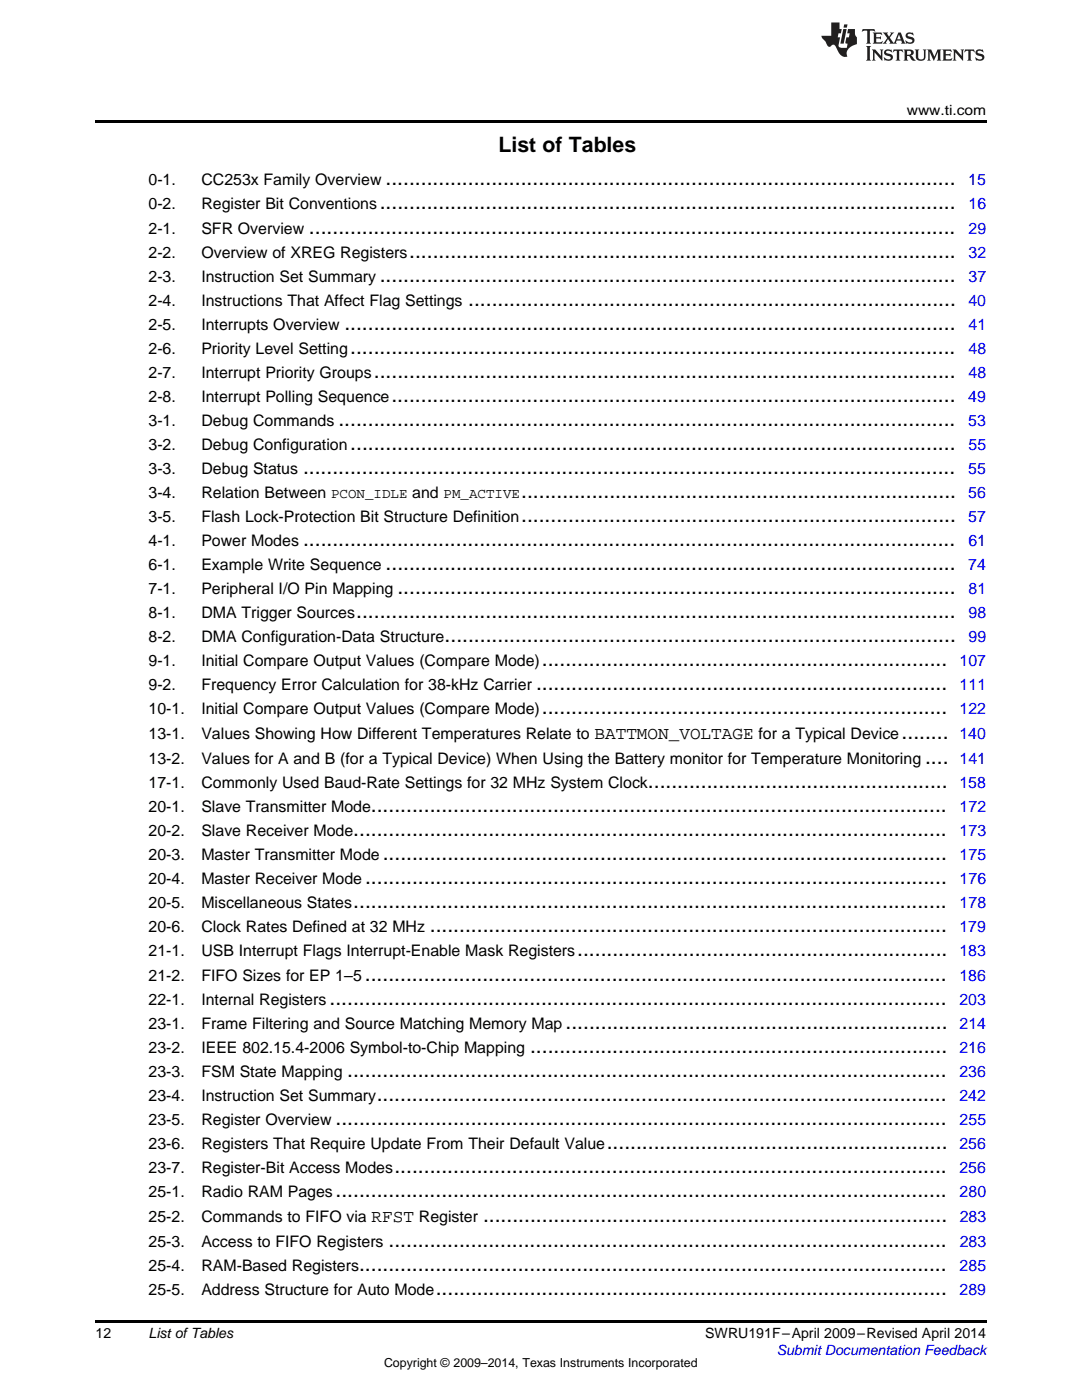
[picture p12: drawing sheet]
<svg xmlns="http://www.w3.org/2000/svg" width="216mm" height="279mm" viewBox="0 0 216 279" stroke-linecap="round" stroke-linejoin="round" font-family="sans-serif">
<defs><g id="words">
<g font-size="4.2">
<text x="99.5" y="30.3">List of Tables</text>
<text x="75.8" y="41.8">..................................................................................................</text>
<text x="76.9" y="37">.................................................................................................</text>
<text x="61.7" y="46.6">..............................................................................................................</text>
<text x="81.7" y="51.4">.............................................................................................</text>
<text x="75.8" y="56.2">..................................................................................................</text>
<text x="68.7" y="65.8">........................................................................................................</text>
<text x="93.4" y="61">...................................................................................</text>
<text x="69.9" y="70.6">.......................................................................................................</text>
<text x="74.6" y="75.4">...................................................................................................</text>
<text x="78.1" y="80.2">................................................................................................</text>
<text x="67.5" y="85">.........................................................................................................</text>
<text x="69.9" y="89.8">.......................................................................................................</text>
<text x="60.5" y="94.6">...............................................................................................................</text>
<text x="104" y="99.3">..........................................................................</text>
<text x="104" y="104.2">..........................................................................</text>
<text x="60.5" y="109">...............................................................................................................</text>
<text x="76.9" y="113.8">.................................................................................................</text>
<text x="79.3" y="118.6">...............................................................................................</text>
<text x="71.1" y="123.4">......................................................................................................</text>
<text x="88.7" y="128.2">.......................................................................................</text>
<text x="107" y="137.8">......................................................................</text>
<text x="108.1" y="133">.....................................................................</text>
<text x="108.1" y="142.6">.....................................................................</text>
<text x="179.9" y="147.5">........</text>
<text x="184.6" y="152.5">....</text>
<text x="129.3" y="157.3">...................................................</text>
<text x="70.5" y="166.9">.....................................................................................................</text>
<text x="74" y="162.1">..................................................................................................</text>
<text x="76.4" y="171.7">................................................................................................</text>
<text x="72.9" y="176.5">...................................................................................................</text>
<text x="70.5" y="181.3">.....................................................................................................</text>
<text x="85.8" y="186.1">........................................................................................</text>
<text x="115.2" y="190.9">...............................................................</text>
<text x="72.8" y="195.7">...................................................................................................</text>
<text x="65.8" y="200.5">.........................................................................................................</text>
<text x="112.9" y="205.3">.................................................................</text>
<text x="69.3" y="214.9">......................................................................................................</text>
<text x="105.8" y="210.1">.......................................................................</text>
<text x="75.2" y="219.7">.................................................................................................</text>
<text x="67" y="224.5">........................................................................................................</text>
<text x="121.1" y="229.3">..........................................................</text>
<text x="67" y="238.9">........................................................................................................</text>
<text x="78.7" y="234.1">..............................................................................................</text>
<text x="96.4" y="243.8">...............................................................................</text>
<text x="77.5" y="248.8">...............................................................................................</text>
<text x="71.6" y="253.6">....................................................................................................</text>
<text x="87" y="258.4">.......................................................................................</text>
</g>
<g font-size="3.2">
<text x="29.6" y="37">0-1.</text>
<text x="29.6" y="41.8">0-2.</text>
<text x="40.2" y="37">CC253x Family Overview</text>
<text x="40.2" y="41.8">Register Bit Conventions</text>
<text x="29.6" y="46.6">2-1.</text>
<text x="40.2" y="46.6">SFR Overview</text>
<text x="29.6" y="51.4">2-2.</text>
<text x="40.2" y="51.4">Overview of XREG Registers</text>
<text x="29.6" y="56.2">2-3.</text>
<text x="40.2" y="56.2">Instruction Set Summary</text>
<text x="29.6" y="61">2-4.</text>
<text x="29.6" y="65.8">2-5.</text>
<text x="40.2" y="61">Instructions That Affect Flag Settings</text>
<text x="40.2" y="65.8">Interrupts Overview</text>
<text x="29.6" y="70.6">2-6.</text>
<text x="40.2" y="70.6">Priority Level Setting</text>
<text x="29.6" y="75.4">2-7.</text>
<text x="40.2" y="75.4">Interrupt Priority Groups</text>
<text x="29.6" y="80.2">2-8.</text>
<text x="40.2" y="80.2">Interrupt Polling Sequence</text>
<text x="29.6" y="85">3-1.</text>
<text x="29.6" y="89.8">3-2.</text>
<text x="40.2" y="85">Debug Commands</text>
<text x="40.2" y="89.8">Debug Configuration</text>
<text x="29.6" y="94.6">3-3.</text>
<text x="40.2" y="94.6">Debug Status</text>
<text x="29.6" y="99.3">3-4.</text>
<text x="40.2" y="99.3">Relation Between</text>
<text x="29.6" y="104.2">3-5.</text>
<text x="40.2" y="104.2">Flash Lock-Protection Bit Structure Definition</text>
<text x="29.6" y="109">4-1.</text>
<text x="29.6" y="113.8">6-1.</text>
<text x="40.2" y="109">Power Modes</text>
<text x="40.2" y="113.8">Example Write Sequence</text>
<text x="29.6" y="118.6">7-1.</text>
<text x="40.2" y="118.6">Peripheral I/O Pin Mapping</text>
<text x="29.6" y="123.4">8-1.</text>
<text x="40.2" y="123.4">DMA Trigger Sources</text>
<text x="29.6" y="128.2">8-2.</text>
<text x="40.2" y="128.2">DMA Configuration-Data Structure</text>
<text x="29.6" y="133">9-1.</text>
<text x="29.6" y="137.8">9-2.</text>
<text x="40.2" y="133">Initial Compare Output Values (Compare Mode)</text>
<text x="40.2" y="137.8">Frequency Error Calculation for 38-kHz Carrier</text>
<text x="29.6" y="142.6">10-1.</text>
<text x="40.2" y="142.6">Initial Compare Output Values (Compare Mode)</text>
<text x="29.6" y="147.5">13-1.</text>
<text x="40.2" y="147.5">Values Showing How Different Temperatures Relate to BATTMON_VOLTAGE for a Typical Device</text>
<text x="29.6" y="152.5">13-2.</text>
<text x="40.2" y="152.5">Values for A and B (for a Typical Device) When Using the Battery monitor for Temperature Monitoring</text>
<text x="29.6" y="157.3">17-1.</text>
<text x="40.2" y="157.3">Commonly Used Baud-Rate Settings for 32 MHz System Clock</text>
<text x="29.6" y="162.1">20-1.</text>
<text x="29.6" y="166.9">20-2.</text>
<text x="40.2" y="162.1">Slave Transmitter Mode</text>
<text x="40.2" y="166.9">Slave Receiver Mode</text>
<text x="29.6" y="171.7">20-3.</text>
<text x="40.2" y="171.7">Master Transmitter Mode</text>
<text x="29.6" y="176.5">20-4.</text>
<text x="40.2" y="176.5">Master Receiver Mode</text>
<text x="29.6" y="181.3">20-5.</text>
<text x="40.2" y="181.3">Miscellaneous States</text>
<text x="29.6" y="186.1">20-6.</text>
<text x="29.6" y="190.9">21-1.</text>
<text x="40.2" y="186.1">Clock Rates Defined at 32 MHz</text>
<text x="40.2" y="190.9">USB Interrupt Flags Interrupt-Enable Mask Registers</text>
<text x="29.6" y="195.7">21-2.</text>
<text x="40.2" y="195.7">FIFO Sizes for EP 1–5</text>
<text x="29.6" y="200.5">22-1.</text>
<text x="40.2" y="200.5">Internal Registers</text>
<text x="29.6" y="205.3">23-1.</text>
<text x="40.2" y="205.3">Frame Filtering and Source Matching Memory Map</text>
<text x="29.6" y="210.1">23-2.</text>
<text x="29.6" y="214.9">23-3.</text>
<text x="40.2" y="210.1">IEEE 802.15.4-2006 Symbol-to-Chip Mapping</text>
<text x="40.2" y="214.9">FSM State Mapping</text>
<text x="29.6" y="219.7">23-4.</text>
<text x="40.2" y="219.7">Instruction Set Summary</text>
<text x="29.6" y="224.5">23-5.</text>
<text x="40.2" y="224.5">Register Overview</text>
<text x="29.6" y="229.3">23-6.</text>
<text x="40.2" y="229.3">Registers That Require Update From Their Default Value</text>
<text x="29.6" y="234.1">23-7.</text>
<text x="29.6" y="238.9">25-1.</text>
<text x="40.2" y="234.1">Register-Bit Access Modes</text>
<text x="40.2" y="238.9">Radio RAM Pages</text>
<text x="29.6" y="243.8">25-2.</text>
<text x="40.2" y="243.8">Commands to FIFO via RFST Register</text>
<text x="29.6" y="248.8">25-3.</text>
<text x="40.2" y="248.8">Access to FIFO Registers</text>
<text x="29.6" y="253.6">25-4.</text>
<text x="40.2" y="253.6">RAM-Based Registers</text>
<text x="29.6" y="258.4">25-5.</text>
<text x="40.2" y="258.4">Address Structure for Auto Mode</text>
</g>
<g font-size="3.2" fill="#00f">
<text x="193.2" y="37">15</text>
<text x="193.3" y="41.8">16</text>
<text x="193.3" y="46.6">29</text>
<text x="193.3" y="51.4">32</text>
<text x="193.3" y="56.2">37</text>
<text x="193.2" y="61">40</text>
<text x="193.3" y="65.8">41</text>
<text x="193.3" y="70.6">48</text>
<text x="193.3" y="75.4">48</text>
<text x="193.2" y="80.2">49</text>
<text x="193.2" y="85">53</text>
<text x="193.3" y="89.8">55</text>
<text x="193.2" y="94.6">55</text>
<text x="193.2" y="99.3">56</text>
<text x="193.2" y="104.2">57</text>
<text x="193.2" y="113.8">74</text>
<text x="193.2" y="109">61</text>
<text x="193.3" y="118.6">81</text>
<text x="193.3" y="123.4">98</text>
<text x="193.3" y="128.2">99</text>
<text x="191.5" y="133">107</text>
<text x="191.5" y="137.8">111</text>
<text x="191.5" y="142.6">122</text>
<text x="191.4" y="147.5">140</text>
<text x="191.5" y="152.5">141</text>
<text x="191.5" y="157.3">158</text>
<text x="191.5" y="162.1">172</text>
<text x="191.5" y="166.9">173</text>
<text x="191.5" y="171.7">175</text>
<text x="191.5" y="176.5">176</text>
<text x="191.5" y="181.3">178</text>
<text x="191.5" y="186.1">179</text>
<text x="191.5" y="190.9">183</text>
<text x="191.5" y="195.7">186</text>
<text x="191.5" y="200.5">203</text>
<text x="191.5" y="205.3">214</text>
<text x="191.4" y="210.1">216</text>
<text x="191.5" y="214.9">236</text>
<text x="191.4" y="219.7">242</text>
<text x="191.5" y="224.5">255</text>
<text x="191.4" y="229.3">256</text>
<text x="191.5" y="234.1">256</text>
<text x="191.5" y="238.9">280</text>
<text x="191.5" y="243.8">283</text>
<text x="191.5" y="248.8">283</text>
<text x="191.5" y="253.6">285</text>
<text x="191.5" y="258.4">289</text>
</g>
<g font-size="2.8">
<text x="180.9" y="23">www.ti.com</text>
<text x="66.1" y="99.3">PCON_IDLE and PM_ACTIVE</text>
<text x="19" y="267">12</text>
<text x="29.6" y="267.1">List ofTables</text>
<text x="140.7" y="267.1">SWRU191F–April 2009–Revised April 2014</text>
</g>
<text font-size="2.8" fill="#00f" x="155" y="270.4">Submit Documentation Feedback</text>
<text font-size="2.5" x="76.6" y="272.7">Copyright © 2009–2014, Texas Instruments Incorporated</text>
</g></defs>
<path d="M19 24h177.8v.6h-177.8zM19 263.5h177.8v.6h-177.8z" fill="#000"/>
<g fill="#231f20">
<path d="M172.1 5.8l-.1 .6 .5-.3h.5v.2v2.1l-.2 .3h1l-.2-.3v-2.1v-.2h.6l.4 .3-.1-.6zM174.1 6.5l.3 .4v1.5l-.3 .3h1.9l.1-.5a1.04 1.04 0 0 1-1.3 .1v-.6h.6l.4 .2v-.7l-.4 .2h-.6l.1-.6h.7l.4 .2-.1-.5zM176.1 6.5l.9 1.1-.9 1.1h.8l-.1-.2 .4-.7 .4 .7-.2 .2h1.6l-.2-.2 .1-.4h.9l.2 .4-.2 .2h.9l-.2-.3-.8-1.9h-.5l-.9 2.1-.7-1.1 .8-1h-.8l.1 .3-.3 .5-.4-.6 .2-.2zM179.4 6.9l.3 .9h-.7zM180.9 6.6a.63 .63 0 0 0-.2 .7 .63 .63 0 0 0 .6 .4l.6 .2 .1 .2a.75 .75 0 0 1-.7 .4 .75 .75 0 0 1-.6-.5l.1 .7 .2-.1a1.11 1.11 0 0 0 1.5-.5 1.13 1.13 0 0 0-1.3-.9l-.1-.3a1.04 1.04 0 0 1 1.2 .2l-.1-.6-.2 .1-.5-.1zM172.8 9.2l.3 .3v2.2l-.3 .4h1l-.2-.4v-2.2l.2-.3zM174 9.9l.2 .3v1.5l-.2 .4h.7l-.2-.4v-1.3l1.6 1.7v-1.9l.2-.3h-.7l.2 .3v.9l-1.2-1.2zM176.6 10a.62 .62 0 0 0-.2 .7 .62 .62 0 0 0 .6 .4l.6 .2 .1 .2a.76 .76 0 0 1-.7 .4 .76 .76 0 0 1-.6-.5l.1 .7 .1-.1a1.11 1.11 0 0 0 1.6-.6 1.13 1.13 0 0 0-1.3-.8l-.1-.3a1.04 1.04 0 0 1 1.2 .1l-.1-.5-.2 .1-.5-.2zM178.3 9.9l-.1 .6a.61 .61 0 0 1 .7-.3v1.5l-.2 .4h1l-.3-.4v-1.5a.63 .63 0 0 1 .8 .3l-.1-.6zM180.3 9.9l.2 .3v1.5l-.2 .4h.9l-.2-.2v-.7l.6 .2a.76 .76 0 0 0 1.1 .6l-1-.9a.58 .58 0 0 0 .6-.6 .58 .58 0 0 0-.5-.6zM181 10.2l.1-.1a.45 .45 0 0 1 .6 .1 .45 .45 0 0 1 .1 .5l-.8 .2zM182.5 9.9l.2 .2a2.17 2.17 0 0 0 .4 1.9 .99 .99 0 0 0 1.6-.7v-1.1l.2-.3h-.8l.2 .2a1.92 1.92 0 0 1-.2 1.7 .6 .6 0 0 1-.9-.5v-1.1l.2-.3zM185 9.9l.2 .3v1.5l-.2 .4h.7l-.2-.4v-1.4l.8 1.8 .8-1.8v1.4l-.2 .4h1l-.3-.4v-1.5l.3-.3h-.8l-.7 1.4-.6-1.4zM188 9.9l.2 .3v1.5l-.2 .4h1.8l.2-.6a1.04 1.04 0 0 1-1.3 .2v-.6h.6l.4 .1v-.6l-.4 .2h-.6l.1-.6h.7l.4 .2-.1-.5zM190.1 9.9l.2 .3v1.5l-.2 .4h.7l-.2-.4v-1.3l1.6 1.7v-1.9l.2-.3h-.7l.2 .3v.9l-1.1-1.2zM192.6 9.9l-.1 .6a.61 .61 0 0 1 .7-.3v1.5l-.2 .4h.9l-.2-.4v-1.5a.63 .63 0 0 1 .8 .3l-.2-.6zM194.9 10a.62 .62 0 0 0-.2 .7 .62 .62 0 0 0 .6 .4l.5 .2 .2 .2a.76 .76 0 0 1-.7 .4 .76 .76 0 0 1-.7-.5l.2 .7 .1-.1a1.11 1.11 0 0 0 1.5-.6 1.13 1.13 0 0 0-1.2-.8l-.1-.3a1.04 1.04 0 0 1 1.2 .1l-.2-.5-.2 .1-.5-.2z"/>
<path d="M165.9 4.5v2.6h-2l.1 .4 .8 .9a.91 .91 0 0 0 .9 .9 .56 .56 0 0 1 .5-.4 .56 .56 0 0 1 .5 .3l.4 .8a1.53 1.53 0 0 0 2 1.3 1.54 1.54 0 0 1 1-2.1l.9-.4-.1-1.4a1.52 1.52 0 0 1-.3-1.6h-1.4l-.2 .9h.5l-.1 .8h-.5l-.2 .9v.2l.4 .1-.1 .9a1.93 1.93 0 0 1-1.7-.3l.3-1.8h-.4l.1-.8h.5l.2-.9h-.5v-1.3zM168.3 5.8l-.6 2.9h.7l.5-2.9zM168.4 4.9l-.1 .6h.7l.1-.6z"/>
</g>
<use href="#words"/>
</svg>
